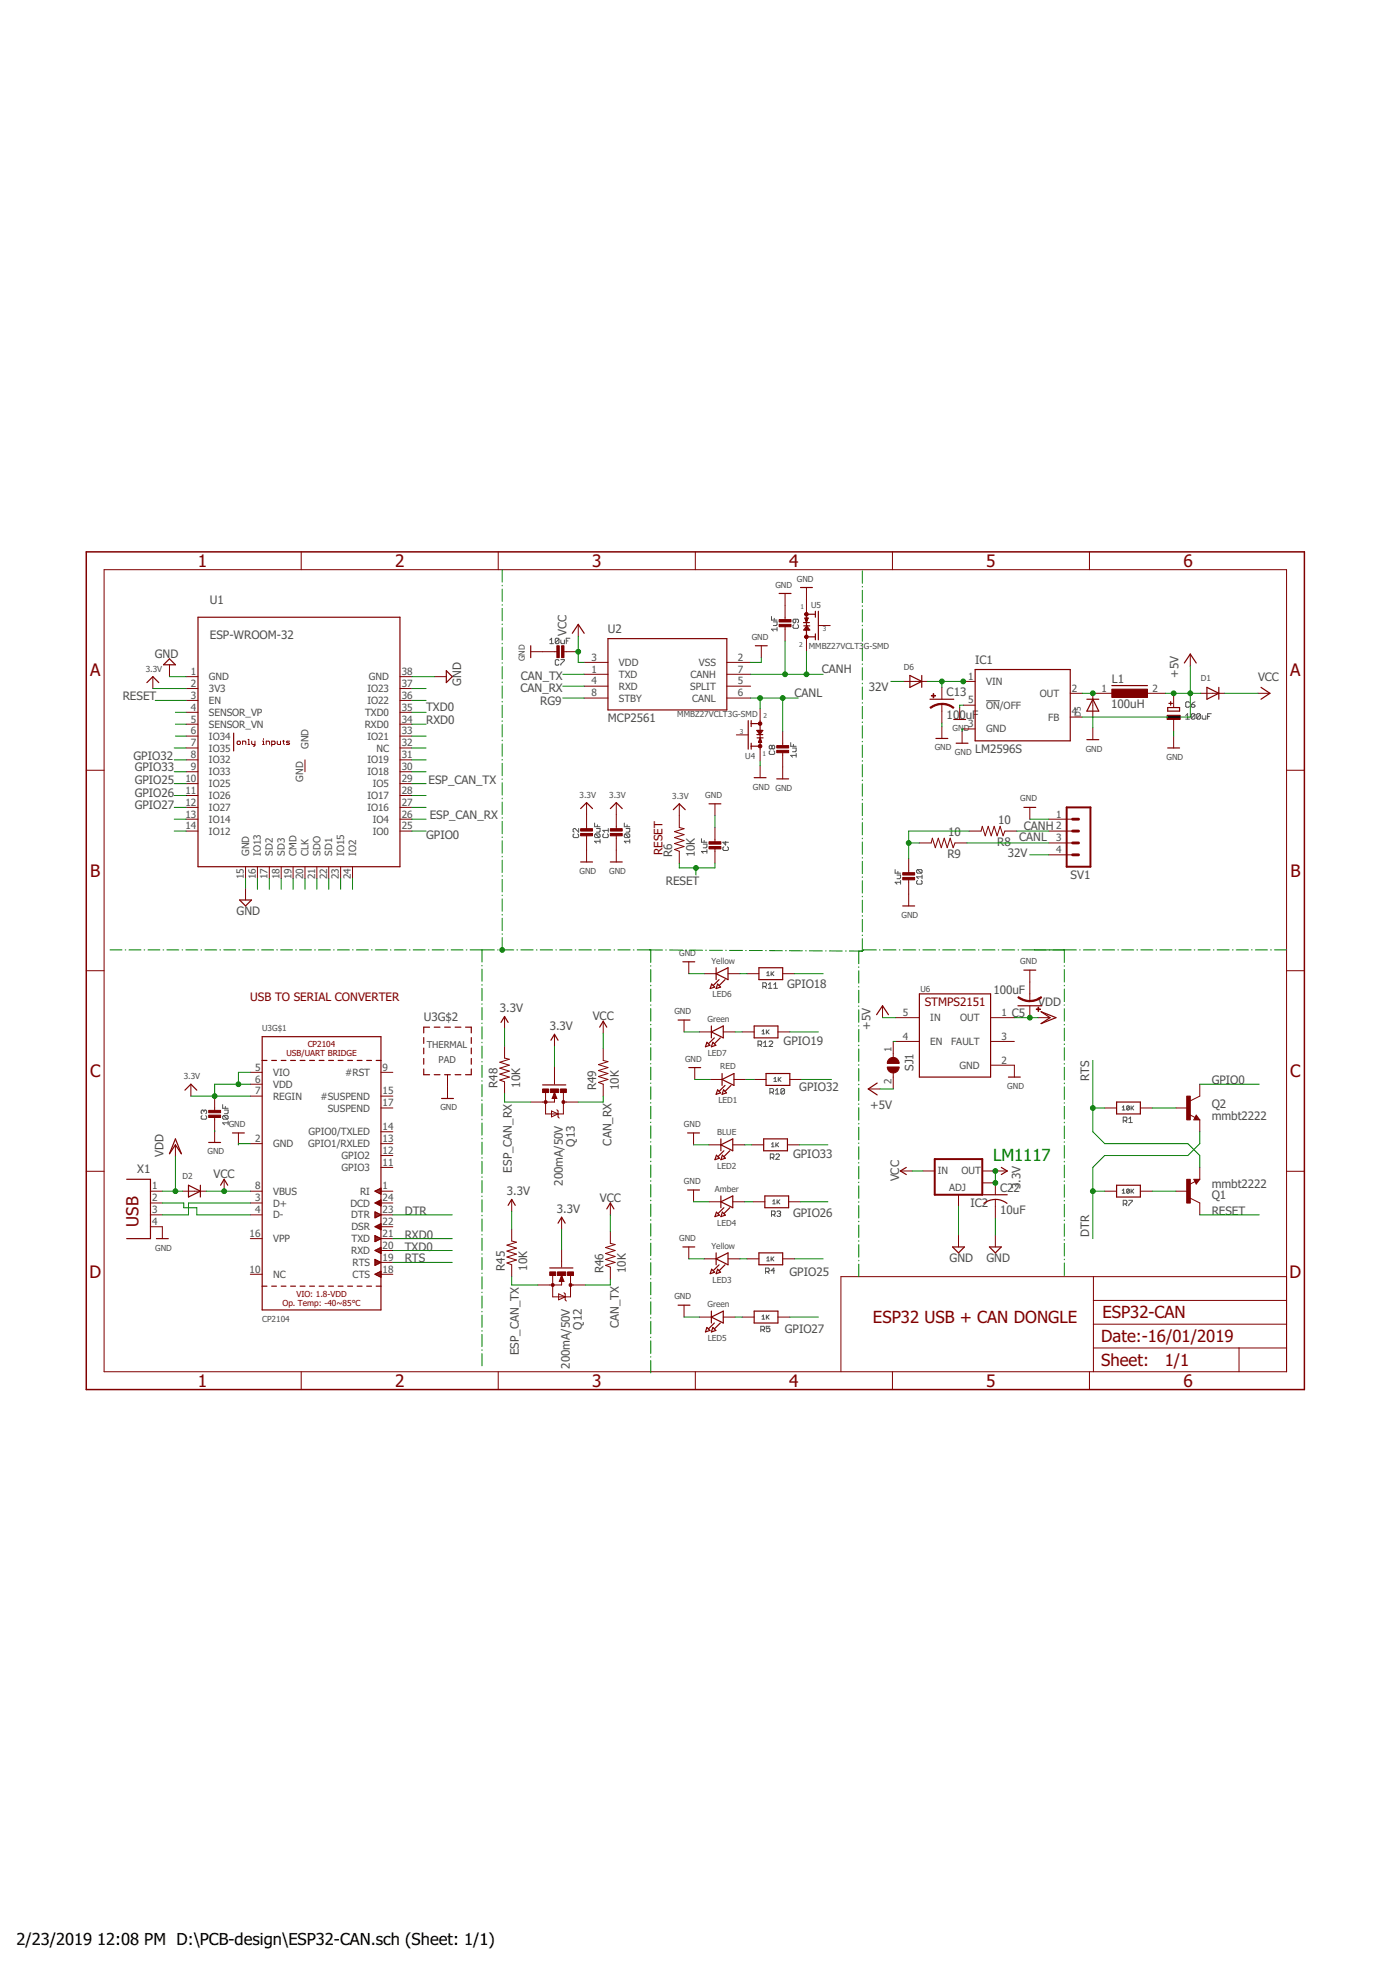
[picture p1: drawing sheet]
<svg xmlns="http://www.w3.org/2000/svg" width="297mm" height="420mm" viewBox="0 0 297 420" stroke-linecap="round" stroke-linejoin="round" font-family="sans-serif">
<defs><g id="words">
<g font-size="3.7" fill="#800000">
<text x="42.3" y="121.1">1</text>
<text x="84.4" y="121.1">2</text>
<text x="126.5" y="121.1">3</text>
<text x="168.7" y="121.1">4</text>
<text x="210.8" y="121.1">5</text>
<text x="252.9" y="121.1">6</text>
<text x="19.2" y="144.5">A</text>
<text x="275.7" y="144.5">A</text>
<text x="19.3" y="187.3">B</text>
<text x="275.8" y="187.3">B</text>
<text x="19.2" y="230.2">C</text>
<text x="275.7" y="230.2">C</text>
<text x="19.1" y="273">D</text>
<text x="275.6" y="273">D</text>
<text x="42.3" y="296.4">1</text>
<text x="84.4" y="296.4">2</text>
<text x="126.5" y="296.4">3</text>
<text x="168.7" y="296.4">4</text>
<text x="210.8" y="296.4">5</text>
<text x="252.9" y="296.4">6</text>
</g>
<text font-size="3.6" fill="#008000" x="212.2" y="248.2">LM1117</text>
<g font-size="3.6" fill="#800000">
<text x="29.6" y="262.2" transform="rotate(-90 29.6 262.2)">USB</text>
<text x="235.6" y="281.7">ESP32-CAN</text>
<text x="186.6" y="282.7">ESP32 USB + CAN DONGLE</text>
<text x="235.3" y="286.8">Date:-16/01/2019</text>
<text x="235.3" y="292">Sheet:</text>
<text x="248.9" y="291.9">1/1</text>
</g>
<g font-size="3.5">
<text x="3.5" y="415.7">2/23/2019</text>
<text x="20.8" y="415.7">12:08 PM D:\PCB-design\ESP32-CAN.sch (Sheet: 1/1)</text>
</g>
<g font-size="2.5" fill="#505050">
<text x="44.8" y="129.1">U1</text>
<text x="44.8" y="136.5">ESP-WROOM-32</text>
<text x="121" y="136" transform="rotate(-90 121 136)">VCC</text>
<text x="129.9" y="135.2">U2</text>
<text x="33.1" y="140.7">GND</text>
<text x="175.6" y="143.8">CANH</text>
<text x="208.4" y="141.8">IC1</text>
<text x="26.2" y="149.7">RESET</text>
<text x="98.6" y="146.5" transform="rotate(-90 98.6 146.5)">GND</text>
<text x="111.2" y="147.9">CAN_RX</text>
<text x="111.3" y="145.4">CAN_TX</text>
<text x="169.8" y="148.9">CANL</text>
<text x="185.7" y="147.7">32V</text>
<text x="202.3" y="148.8">C13</text>
<text x="237.6" y="145.9">L1</text>
<text x="251.8" y="144.9" transform="rotate(-90 251.8 144.9)">+5V</text>
<text x="268.8" y="145.6">VCC</text>
<text x="91.1" y="154.8">RXD0</text>
<text x="91.1" y="152">TXD0</text>
<text x="115.4" y="150.7">RG9</text>
<text x="129.9" y="154.3">MCP2561</text>
<text x="202.3" y="153.6">100uF</text>
<text x="237.5" y="151.2">100uH</text>
<text x="208.4" y="160.9">LM2596S</text>
<text x="28.5" y="162.4">GPIO32</text>
<text x="28.8" y="167.5">GPIO25</text>
<text x="28.8" y="164.7">GPIO33</text>
<text x="91.6" y="167.5">ESP_CAN_TX</text>
<text x="28.8" y="170.3">GPIO26</text>
<text x="28.8" y="172.8">GPIO27</text>
<text x="91.1" y="179.4">GPIO0</text>
<text x="91.8" y="175.1">ESP_CAN_RX</text>
<text x="202.6" y="178.6">10</text>
<text x="213.3" y="176.1">10</text>
<text x="217.8" y="179.7">CANL</text>
<text x="218.8" y="177.4">CANH</text>
<text x="143.7" y="183.2" transform="rotate(-90 143.7 183.2)">R6</text>
<text x="148.5" y="183.2" transform="rotate(-90 148.5 183.2)">10K</text>
<text x="202.4" y="183.4">R9</text>
<text x="213.1" y="180.9">R8</text>
<text x="215.4" y="183.2">32V</text>
<text x="142.3" y="189">RESET</text>
<text x="228.8" y="187.8">SV1</text>
<text x="50.6" y="195.5">GND</text>
<text x="168.2" y="211.1">GPIO18</text>
<text x="212.3" y="212.5">100uF</text>
<text x="221.9" y="214.9">VDD</text>
<text x="90.6" y="218.2">U3G$2</text>
<text x="106.8" y="216.2">3.3V</text>
<text x="117.5" y="220">3.3V</text>
<text x="126.7" y="218">VCC</text>
<text x="186" y="220" transform="rotate(-90 186 220)">+5V</text>
<text x="216.2" y="217.4">C5</text>
<text x="167.4" y="223.3">GPIO19</text>
<text x="106.3" y="232.5" transform="rotate(-90 106.3 232.5)">R48</text>
<text x="111.1" y="232.5" transform="rotate(-90 111.1 232.5)">10K</text>
<text x="127.4" y="233" transform="rotate(-90 127.4 233)">R49</text>
<text x="132.2" y="233" transform="rotate(-90 132.2 233)">10K</text>
<text x="170.8" y="233.2">GPIO32</text>
<text x="195.2" y="228.9" transform="rotate(-90 195.2 228.9)">SJ1</text>
<text x="232.8" y="231" transform="rotate(-90 232.8 231)">RTS</text>
<text x="258.9" y="231.7">GPIO0</text>
<text x="186" y="237">+5V</text>
<text x="258.9" y="239.3">mmbt2222</text>
<text x="258.9" y="236.8">Q2</text>
<text x="122.8" y="245.1" transform="rotate(-90 122.8 245.1)">Q13</text>
<text x="130.7" y="244.8" transform="rotate(-90 130.7 244.8)">CAN_RX</text>
<text x="29.3" y="250.8">X1</text>
<text x="34.9" y="247.2" transform="rotate(-90 34.9 247.2)">VDD</text>
<text x="45.7" y="251.8">VCC</text>
<text x="109.4" y="250.6" transform="rotate(-90 109.4 250.6)">ESP_CAN_RX</text>
<text x="169.5" y="247.5">GPIO33</text>
<text x="108.3" y="255.3">3.3V</text>
<text x="120.3" y="253.4" transform="rotate(-90 120.3 253.4)">200mA/50V</text>
<text x="128.2" y="256.8">VCC</text>
<text x="192.1" y="252.5" transform="rotate(-90 192.1 252.5)">VCC</text>
<text x="207.4" y="257.9">IC2</text>
<text x="213.7" y="254.7">C22</text>
<text x="218" y="254.2" transform="rotate(-90 218 254.2)">3.3V</text>
<text x="258.9" y="253.8">mmbt2222</text>
<text x="258.9" y="256.3">Q1</text>
<text x="86.5" y="259.6">DTR</text>
<text x="119" y="259.1">3.3V</text>
<text x="169.5" y="260.1">GPIO26</text>
<text x="213.7" y="259.5">10uF</text>
<text x="258.9" y="259.6">RESET</text>
<text x="86.5" y="264.7">RXD0</text>
<text x="86.5" y="267.3">TXD0</text>
<text x="86.5" y="269.8">RTS</text>
<text x="202.9" y="269.7">GND</text>
<text x="210.8" y="269.7">GND</text>
<text x="232.8" y="264.3" transform="rotate(-90 232.8 264.3)">DTR</text>
<text x="107.9" y="271.6" transform="rotate(-90 107.9 271.6)">R45</text>
<text x="112.7" y="271.6" transform="rotate(-90 112.7 271.6)">10K</text>
<text x="128.9" y="272.1" transform="rotate(-90 128.9 272.1)">R46</text>
<text x="133.7" y="272.1" transform="rotate(-90 133.7 272.1)">10K</text>
<text x="168.7" y="272.6">GPIO25</text>
<text x="124.3" y="284.2" transform="rotate(-90 124.3 284.2)">Q12</text>
<text x="132.2" y="283.8" transform="rotate(-90 132.2 283.8)">CAN_TX</text>
<text x="167.7" y="284.8">GPIO27</text>
<text x="110.9" y="289.6" transform="rotate(-90 110.9 289.6)">ESP_CAN_TX</text>
<text x="121.8" y="292.5" transform="rotate(-90 121.8 292.5)">200mA/50V</text>
</g>
<g font-size="2.5" fill="#800000">
<text x="141.6" y="182.7" transform="rotate(-90 141.6 182.7)">RESET</text>
<text x="53.5" y="213.9">USB TO SERIAL CONVERTER</text>
<text x="197.6" y="214.9">STMPS2151</text>
</g>
<g font-size="2.1" fill="#505050">
<text x="126.4" y="143.7">1</text>
<text x="126.4" y="141.2">3</text>
<text x="132.3" y="142.3">VDD</text>
<text x="149.3" y="142.3">VSS</text>
<text x="157.7" y="143.7">7</text>
<text x="157.7" y="141.2">2</text>
<text x="40.8" y="144.3">1</text>
<text x="40.8" y="146.8">2</text>
<text x="40.8" y="149.3">3</text>
<text x="44.6" y="145.4">GND</text>
<text x="44.6" y="147.9">3V3</text>
<text x="78.5" y="147.9">IO23</text>
<text x="78.8" y="145.4">GND</text>
<text x="85.8" y="144.3">38</text>
<text x="85.8" y="146.8">37</text>
<text x="85.8" y="149.3">36</text>
<text x="126.4" y="146.3">4</text>
<text x="126.4" y="148.8">8</text>
<text x="132.3" y="144.9">TXD</text>
<text x="132.3" y="147.4">RXD</text>
<text x="132.3" y="149.9">STBY</text>
<text x="147.5" y="147.4">SPLIT</text>
<text x="147.5" y="144.9">CANH</text>
<text x="147.9" y="149.9">CANL</text>
<text x="157.7" y="146.3">5</text>
<text x="157.7" y="148.8">6</text>
<text x="206.9" y="145.3">1</text>
<text x="210.7" y="146.4">VIN</text>
<text x="222.2" y="148.9">OUT</text>
<text x="229.1" y="147.8">2</text>
<text x="235.4" y="147.8">1</text>
<text x="246.3" y="147.8">2</text>
<text x="40.8" y="151.9">4</text>
<text x="40.8" y="154.4">5</text>
<text x="44.6" y="150.4">EN</text>
<text x="44.6" y="153">SENSOR_VP</text>
<text x="44.6" y="155.5">SENSOR_VN</text>
<text x="77.9" y="155.5">RXD0</text>
<text x="78" y="153">TXD0</text>
<text x="78.5" y="150.4">IO22</text>
<text x="85.8" y="151.9">35</text>
<text x="85.8" y="154.4">34</text>
<text x="206.9" y="150.3">5</text>
<text x="206.9" y="155.4">3</text>
<text x="210.7" y="151.5">ON/OFF</text>
<text x="224" y="154">FB</text>
<text x="229.1" y="152.9">4</text>
<text x="40.8" y="156.9">6</text>
<text x="40.8" y="159.5">7</text>
<text x="44.6" y="158.1">IO34</text>
<text x="44.6" y="160.6">IO35</text>
<text x="65.9" y="160" transform="rotate(-90 65.9 160)">GND</text>
<text x="78.5" y="158.1">IO21</text>
<text x="80.4" y="160.6">NC</text>
<text x="85.8" y="156.9">33</text>
<text x="85.8" y="159.5">32</text>
<text x="210.7" y="156.5">GND</text>
<text x="39.6" y="167.1">10</text>
<text x="40.8" y="162">8</text>
<text x="40.8" y="164.6">9</text>
<text x="44.6" y="163.1">IO32</text>
<text x="44.6" y="165.7">IO33</text>
<text x="64.8" y="167" transform="rotate(-90 64.8 167)">GND</text>
<text x="78.5" y="163.1">IO19</text>
<text x="78.5" y="165.7">IO18</text>
<text x="85.8" y="162">31</text>
<text x="85.8" y="164.6">30</text>
<text x="85.8" y="167.1">29</text>
<text x="39.6" y="169.6">11</text>
<text x="39.6" y="172.2">12</text>
<text x="44.6" y="168.2">IO25</text>
<text x="44.6" y="170.8">IO26</text>
<text x="44.6" y="173.3">IO27</text>
<text x="78.5" y="170.8">IO17</text>
<text x="78.5" y="173.3">IO16</text>
<text x="79.7" y="168.2">IO5</text>
<text x="85.8" y="169.6">28</text>
<text x="85.8" y="172.2">27</text>
<text x="39.6" y="174.7">13</text>
<text x="39.6" y="177.3">14</text>
<text x="44.6" y="175.8">IO14</text>
<text x="44.6" y="178.4">IO12</text>
<text x="79.7" y="175.8">IO4</text>
<text x="79.7" y="178.4">IO0</text>
<text x="85.8" y="174.7">26</text>
<text x="85.8" y="177.3">25</text>
<text x="225.7" y="174.7">1</text>
<text x="225.7" y="177.3">2</text>
<text x="225.7" y="179.8">3</text>
<text x="53.2" y="182.9" transform="rotate(-90 53.2 182.9)">GND</text>
<text x="55.8" y="182.9" transform="rotate(-90 55.8 182.9)">IO13</text>
<text x="58.3" y="182.9" transform="rotate(-90 58.3 182.9)">SD2</text>
<text x="60.8" y="182.9" transform="rotate(-90 60.8 182.9)">SD3</text>
<text x="63.4" y="182.9" transform="rotate(-90 63.4 182.9)">CMD</text>
<text x="65.9" y="182.9" transform="rotate(-90 65.9 182.9)">CLK</text>
<text x="68.5" y="182.9" transform="rotate(-90 68.5 182.9)">SDO</text>
<text x="71" y="182.9" transform="rotate(-90 71 182.9)">SD1</text>
<text x="73.5" y="182.9" transform="rotate(-90 73.5 182.9)">IO15</text>
<text x="76.1" y="182.9" transform="rotate(-90 76.1 182.9)">IO2</text>
<text x="225.7" y="182.3">4</text>
<text x="52.1" y="187.9" transform="rotate(-90 52.1 187.9)">15</text>
<text x="54.7" y="187.9" transform="rotate(-90 54.7 187.9)">16</text>
<text x="57.2" y="187.9" transform="rotate(-90 57.2 187.9)">17</text>
<text x="59.7" y="187.9" transform="rotate(-90 59.7 187.9)">18</text>
<text x="62.3" y="187.9" transform="rotate(-90 62.3 187.9)">19</text>
<text x="64.8" y="187.9" transform="rotate(-90 64.8 187.9)">20</text>
<text x="67.3" y="187.9" transform="rotate(-90 67.3 187.9)">21</text>
<text x="69.9" y="187.9" transform="rotate(-90 69.9 187.9)">22</text>
<text x="72.4" y="187.9" transform="rotate(-90 72.4 187.9)">23</text>
<text x="75" y="187.9" transform="rotate(-90 75 187.9)">24</text>
<text x="193" y="217.1">5</text>
<text x="198.8" y="218.2">IN</text>
<text x="205.2" y="218.2">OUT</text>
<text x="214" y="217.1">1</text>
<text x="190.5" y="224.7" transform="rotate(-90 190.5 224.7)">1</text>
<text x="193" y="222.2">4</text>
<text x="198.8" y="223.3">EN</text>
<text x="203.2" y="223.3">FAULT</text>
<text x="214" y="227.3">2</text>
<text x="214" y="222.2">3</text>
<text x="54.5" y="228.8">5</text>
<text x="54.5" y="231.4">6</text>
<text x="54.5" y="233.9">7</text>
<text x="58.4" y="229.9">VIO</text>
<text x="58.4" y="232.5">VDD</text>
<text x="73.8" y="229.9">#RST</text>
<text x="81.8" y="228.8">9</text>
<text x="81.8" y="233.9">15</text>
<text x="190.5" y="231.7" transform="rotate(-90 190.5 231.7)">2</text>
<text x="205.1" y="228.4">GND</text>
<text x="58.4" y="235">REGIN</text>
<text x="68.5" y="235">#SUSPEND</text>
<text x="70" y="237.5">SUSPEND</text>
<text x="81.8" y="236.4">17</text>
<text x="54.5" y="244">2</text>
<text x="58.4" y="245.2">GND</text>
<text x="65.9" y="245.2">GPIO1/RXLED</text>
<text x="66" y="242.6">GPIO0/TXLED</text>
<text x="81.8" y="241.5">14</text>
<text x="81.8" y="244">13</text>
<text x="73" y="250.2">GPIO3</text>
<text x="73" y="247.7">GPIO2</text>
<text x="81.8" y="249.1">11</text>
<text x="81.8" y="246.6">12</text>
<text x="200.4" y="250.9">IN</text>
<text x="205.5" y="250.9">OUT</text>
<text x="32.5" y="254.2">1</text>
<text x="32.5" y="256.7">2</text>
<text x="54.5" y="256.7">3</text>
<text x="54.5" y="254.2">8</text>
<text x="58.4" y="257.9">D+</text>
<text x="58.4" y="255.3">VBUS</text>
<text x="74.9" y="257.9">DCD</text>
<text x="76.9" y="255.3">RI</text>
<text x="81.8" y="254.2">1</text>
<text x="81.8" y="256.7">24</text>
<text x="202.8" y="254.6">ADJ</text>
<text x="32.5" y="259.3">3</text>
<text x="32.5" y="261.8">4</text>
<text x="54.5" y="259.3">4</text>
<text x="58.4" y="260.4">D-</text>
<text x="75" y="260.4">DTR</text>
<text x="75.1" y="262.9">DSR</text>
<text x="81.8" y="259.3">23</text>
<text x="81.8" y="261.8">22</text>
<text x="53.3" y="264.4">16</text>
<text x="58.4" y="265.5">VPP</text>
<text x="75" y="268">RXD</text>
<text x="75.1" y="265.5">TXD</text>
<text x="81.8" y="264.4">21</text>
<text x="81.8" y="266.9">20</text>
<text x="81.8" y="269.4">19</text>
<text x="53.3" y="272">10</text>
<text x="58.4" y="273.1">NC</text>
<text x="75.3" y="270.6">RTS</text>
<text x="75.4" y="273.1">CTS</text>
<text x="81.8" y="272">18</text>
</g>
<g font-size="2" fill="#505050">
<text x="91.2" y="224">THERMAL</text>
<text x="93.7" y="227.1">PAD</text>
</g>
<g font-size="1.8" fill="#505050">
<text x="165.7" y="125.6">GND</text>
<text x="170.3" y="124.3">GND</text>
<text x="173.3" y="129.9">U5</text>
<text x="160.6" y="136.7">GND</text>
<text x="31.1" y="143.6">3.3V</text>
<text x="112.1" y="141.3" transform="rotate(-90 112.1 141.3)">GND</text>
<text x="172.8" y="138.8">MMBZ27VCLT3</text>
<text x="184.6" y="138.8">G-SMD</text>
<text x="193.2" y="143.1">D6</text>
<text x="256.6" y="145.6">D1</text>
<text x="144.7" y="153.2">MMBZ27VCLT3G-SMD</text>
<text x="231" y="153.2" transform="rotate(-90 231 153.2)">D5</text>
<text x="199.8" y="160.4">GND</text>
<text x="203.6" y="156.3">GND</text>
<text x="204.1" y="161.4">GND</text>
<text x="232" y="160.6">GND</text>
<text x="159.3" y="162.1">U4</text>
<text x="249.3" y="162.4">GND</text>
<text x="123.8" y="170.5">3.3V</text>
<text x="130.2" y="170.5">3.3V</text>
<text x="143.6" y="170.8">3.3V</text>
<text x="150.7" y="170.5">GND</text>
<text x="160.9" y="168.7">GND</text>
<text x="165.7" y="169">GND</text>
<text x="218" y="171.3">GND</text>
<text x="123.8" y="186.8">GND</text>
<text x="130.2" y="186.8">GND</text>
<text x="192.6" y="196.2">GND</text>
<text x="145.1" y="204.3">GND</text>
<text x="152.1" y="205.9">Yellow</text>
<text x="218" y="206.1">GND</text>
<text x="152.3" y="213.2">LED6</text>
<text x="196.7" y="211.9">U6</text>
<text x="56" y="220.3">U3G$1</text>
<text x="144.1" y="216.7">GND</text>
<text x="151.2" y="218.4">Green</text>
<text x="146.4" y="226.9">GND</text>
<text x="151.3" y="225.6">LED7</text>
<text x="39.3" y="230.7">3.3V</text>
<text x="153.9" y="228.5">RED</text>
<text x="215.3" y="232.7">GND</text>
<text x="94.1" y="237.3">GND</text>
<text x="153.5" y="235.8">LED1</text>
<text x="48.9" y="240.8">GND</text>
<text x="146.2" y="240.8">GND</text>
<text x="153.3" y="242.5">BLUE</text>
<text x="44.3" y="246.7">GND</text>
<text x="153.3" y="249.7">LED2</text>
<text x="39" y="252">D2</text>
<text x="146.2" y="253">GND</text>
<text x="152.8" y="254.7">Amber</text>
<text x="153.3" y="261.9">LED4</text>
<text x="33.2" y="267.3">GND</text>
<text x="145.1" y="265.2">GND</text>
<text x="152.1" y="266.9">Yellow</text>
<text x="152.3" y="274.1">LED3</text>
<text x="144.1" y="277.7">GND</text>
<text x="151.2" y="279.3">Green</text>
<text x="56" y="282.5">CP2104</text>
<text x="151.3" y="286.6">LED5</text>
</g>
<g font-size="1.8" fill="#800000">
<text x="61.2" y="225.7">USB/UART BRIDGE</text>
<text x="65.8" y="223.8">CP2104</text>
<text x="60.4" y="279">Op. Temp: -40~85°C</text>
<text x="63.3" y="277.1">VIO: 1.8-VDD</text>
</g>
<g font-size="1.4" fill="#505050">
<text x="171" y="130.1">1</text>
<text x="175.9" y="135">3</text>
<text x="170.8" y="138.3">2</text>
<text x="163.2" y="153.5">2</text>
<text x="158.1" y="156.8">3</text>
<text x="162.9" y="161.6">1</text>
</g>
</g></defs>
<g fill="none" stroke="#505050" stroke-width=".21">
<path d="M117.5 136.8l.4-.4v1.2M117.5 137.6h.8M119.4 136.6v.8l-.1 .2h-.4l-.2-.2M119.4 136.6l-.1-.2h-.4l-.2 .2v.8M119.4 136.6l-.7 .8M119.8 136.8v.6l.2 .2h.6v-.8M121 137h.4M121.8 136.4h-.8v1.2M164.9 131.7v.8h1.2M165.3 132.9h.8v.6l-.2 .2h-.6M165.5 132.1v.4M166.1 134.1v.8"/>
<path d="M166.1 134.5h-1.2l.4 .4M169.7 133.5l-.2 .2v.4l.2 .2h.7l.2-.2v-.4l-.2-.2M170.1 132.3v.6l-.2 .2-.4-.2v-.4l.2-.2h.7l.2 .2v.4l-.2 .2M119.4 141.2l-.1-.2h-.4l-.2 .2v.7l.2 .3h.4l.1-.3M119.8 141h.8v.2l-.8 .7v.3M165 159.5l-.2-.2-.4 .2v.4l.2 .2 .4-.2M165 159.5l.2-.2 .3 .2v.4l-.1 .2-.4-.2M165 159.5v.4M169 158.7v.8h1.1M169.4 159.9h.7v.6l-.2 .2h-.5M169.5 159.1v.4M210.7 149.8h3"/>
<path d="M253.4 152.9l.4-.4v1.2M253.4 153.7h.8M254.2 150.2l-.2-.2h-.4l-.2 .2v.8l.2 .2h.4l.2-.2M254.6 150.6h.5l.3 .4-.3 .2h-.3l-.2-.2zM255.4 152.7v.8l-.3 .2h-.3l-.2-.2M255.4 152.7l-.3-.2h-.3l-.2 .2v.8M255.4 152.7l-.8 .8M255.4 150l-.8 .6M256.5 152.7v.8l-.2 .2h-.4l-.2-.2M256.5 152.7l-.2-.2h-.4l-.2 .2v.8M256.5 152.7l-.8 .8M256.9 152.9v.6l.2 .2h.6v-.8"/>
<path d="M258.1 153.1h.4M258.8 152.5h-.7v1.2M122.7 178.2l-.2 .2v.4l.2 .2h.7l.3-.2v-.4l-.3-.2M123.7 177.1v.7l-.8-.7-.4 .1v.5l.2 .1M127.1 175.9v.8h1.1M127.3 178.2l-.2 .2v.4l.2 .2h.7M127.3 178.2h.7l.2 .2v.4l-.2 .2M127.3 178.2l.7 .8M127.5 177.1h.7v.6l-.2 .1h-.5M127.7 176.3v.4M128.2 179.8h-1.1l.4 .4M128.2 179.4v.8"/>
<path d="M129 178.2l-.2 .2v.4l.2 .2h.8l.2-.2v-.4l-.2-.2M130 177.1v.7M130 177.5h-1.2l.4 .3M133.4 175.9v.8h1.2M133.6 178.2h.8l.2 .2v.4l-.2 .2M133.6 178.2l-.2 .2v.4l.2 .2h.8M133.6 178.2l.8 .8M133.8 177.1h.8v.6l-.2 .1h-.6M134 176.3v.4M134.6 179.8h-1.2l.4 .4M134.6 179.4v.8M149.9 179.2v.8h1.2"/>
<path d="M150.5 179.6v.4M155.1 179.8v.8l-.6-.6h1.2M164.6 160.5l-.2 .2v.3l.2 .2h.8l.1-.2v-.3l-.1-.2M170.1 161.4h-1.1l.4 .4M170.1 161v.8M150.3 180.4h.8v.6l-.2 .2h-.6M151.1 182h-1.2l.4 .4M151.1 181.6v.8M154.7 181l-.2 .2v.4l.2 .2h.7l.3-.2v-.4l-.3-.2M191.3 185.8v.8h1.1M191.7 187h.7v.6l-.1 .2h-.6M191.9 186.2v.4"/>
<path d="M192.4 188.6h-1.1l.4 .4M192.4 188.2v.8M196.1 185.8l-.2 .2v.4l.2 .2h.7M196.1 188.2l-.2 .2v.4l.2 .2h.7l.2-.2v-.4l-.2-.2M196.1 185.8h.7l.2 .2v.4l-.2 .2M196.1 185.8l.7 .8M197 187v.8M197 187.4h-1.1l.4 .4M163 210.8h.6l.2-.2v-.4l-.2-.2h-.6v1.2M163.4 210.8l.4 .4M163.9 207.9l.2-.2v.8M163.9 208.5h.5"/>
<path d="M164.2 210.4l.4-.4v1.2M164.2 211.2h.8M164.8 207.7v.8M164.9 208.1l.5 .4M165.4 211.2h.7M165.4 210.4l.3-.4v1.2M165.4 207.7l-.6 .5M43.2 238.4l-.2 .2v.4l.2 .2h.8l.2-.2v-.4l-.2-.2M43.6 237.4l-.2-.2-.4 .2v.4l.2 .2M43.6 237.4l.2-.2 .4 .2v.4l-.2 .2M43.6 237.4v.2M47.6 236.1v.8h1.1"/>
<path d="M47.8 238.4h.8l.1 .2v.4l-.1 .2M47.8 238.4l-.2 .2v.4l.2 .2h.8M47.8 238.4l.8 .8M48 237.2h.7v.6l-.1 .2h-.6M48.2 236.5v.4M48.7 240h-1.1l.4 .4M48.7 239.6v.8M162 223.3h.6l.2-.2v-.4l-.2-.2h-.6v1.1M162.4 223.3l.4 .3M162.8 220.4l.3-.3v.9M162.8 221h.6M163.2 222.9l.4-.4v1.1"/>
<path d="M163.2 223.6h.7M163.8 220.1v.9M163.9 220.5l.5 .5M164.3 222.7l.2-.2h.4l.2 .2v.2l-.8 .7h.8M164.4 220.1l-.6 .6M164.5 233.4h.6l.2-.2v-.4l-.2-.2h-.6v1.2M164.9 233.4l.4 .4M165.4 230.5l.3-.2v.8M165.4 231.1h.5M165.7 233l.4-.4v1.2M165.7 233.8h.8M166.3 230.3v.8"/>
<path d="M166.5 230.7l.4 .4M166.9 230.3l-.6 .5M167.7 232.8l-.3-.2h-.3l-.2 .2v.8M167.7 232.8v.8l-.3 .2h-.3l-.2-.2M167.7 232.8l-.8 .8M239.8 236.6l.3-.3v.9M239.8 237.2h.6M240 239.5h.6l.2-.2v-.4l-.2-.2h-.6v1.2M240.4 239.5l.4 .4M241.2 239.1l.4-.4v1.2M241.2 239.9h.8M241.3 236.5v.6l-.1 .1-.4-.1"/>
<path d="M241.3 236.5l-.4-.2-.1 .8M241.3 236.5l-.5 .6M241.7 236.3v.9M241.9 236.8l.4 .4M242.3 236.3l-.6 .6M164.6 247.4h.6l.2-.2v-.4l-.2-.2h-.6v1.2M164.9 259.6h.6l.2-.2v-.4l-.2-.2h-.6v1.2M164.9 244.5l.3-.3v.9M164.9 245.1h.5M165 247.4l.4 .4M165.1 256.7l.3-.3v.9M165.1 257.3h.6"/>
<path d="M165.2 259.6l.5 .4M165.8 246.8l.2-.2h.4l.2 .2v.2l-.8 .8h.8M165.8 244.2v.9M165.9 244.7l.5 .4M166 259l.2-.2h.4l.2 .2-.2 .4M166.1 256.4v.9M166.2 256.8l.4 .5M166.4 244.2l-.6 .6M166.4 259.4h.2M166.6 259.4l.2 .2-.2 .4h-.4l-.2-.2M166.6 256.4l-.5 .6M239.8 254.4l.3-.3v.9"/>
<path d="M239.8 255h.6M240 257.3h.6l.2-.2v-.4l-.2-.2h-.6v1.2M240.4 257.3l.4 .4M241.2 256.5h.8l-.8 1.2M241.3 254.3l-.4-.2-.1 .7M241.3 254.3v.5l-.1 .2-.4-.2M241.3 254.3l-.5 .5M241.7 254.1v.9M241.9 254.6l.4 .4M242.3 254.1l-.6 .6M163.6 271.8h.6l.2-.2v-.4l-.2-.2h-.6v1.2M163.9 268.9l.2-.3v.9"/>
<path d="M163.9 269.5h.5M164 271.8l.4 .4M164.8 268.6v.9M164.9 269l.5 .5M165.4 268.6l-.6 .6M165.5 271.6h-.7l.6-.6v1.2M162.6 284.2h.6l.2-.2v-.4l-.2-.2h-.6v1.2M162.8 281.3l.3-.2v.8M162.8 281.9h.6M163 284.2l.4 .4M163.8 281.1v.8M163.9 281.5l.5 .4"/>
<path d="M164.4 281.1l-.6 .5M164.5 283.4h-.8v.6l.4-.2 .4 .2v.4l-.2 .2h-.4l-.2-.2"/>
</g>
<g fill="none" stroke="#800000" stroke-width=".21">
<path d="M64.4 117.9v3.9M106.5 117.9v3.9M148.6 117.9v3.9M190.7 117.9v3.9M232.8 117.9v3.9M22.2 121.8h252.7v171.4h-252.7zM113.4 139.3h5.9M120.3 139.3h3.3M123.6 133.4v2.6M162.7 138v2.5M167.8 126.8v5.9M167.8 133.7v3.3"/>
<path d="M172.3 125.6v5.7M172.3 136.1v3.2M174.9 133.7h2.5M254.4 139.8v2.5M32.7 144.6v2.6M36.2 142.1v2.5M39.8 144.6h2.5M39.8 147.2h2.5M39.8 149.7h2.5M39.8 152.2h2.5M39.8 154.8h2.5M39.8 157.3h2.5"/>
<path d="M39.8 159.9h2.5M50.8 158.4h.4l.2 .2-.2 .5h-.4l-.1-.2zM51.8 159.1v-.7h.6l.1 .2v.5M53 159.1h.4M53 158h.2v1.1M53.8 158.4v.5l.2 .2h.5M54.5 158.4v.9l-.4 .2M56.1 159.1h.4M56.1 158.4h.2v.7M56.3 157.9v.1M56.9 159.1v-.7h.5l.2 .2v.5M58.1 159.1h.5l.2-.2-.2-.5h-.5v1.1"/>
<path d="M59.2 158.4v.5l.2 .2h.5v-.7M60.4 158.4h.4M60.6 158.2v.7l.2 .2M61.9 158.4h-.5l-.2 .2 .2 .1h.3l.2 .2-.2 .2h-.5M85.5 144.6h2.5M85.5 147.2h2.5M85.5 149.7h2.5M85.5 152.2h2.5M85.5 154.8h2.5M85.5 157.3h2.5M85.5 159.9h2.5M92.8 144.6h2.6"/>
<path d="M124.8 144.1h5.1M124.8 146.6h5.1M124.8 149.2h5.1M124.8 141.6h5.1M155.3 144.1h5.1M155.3 146.6h5.1M155.3 149.2h5.1M155.3 141.6h5.1M157.4 157.1h2.5M162.4 151.5v3.1M162.4 159.5v3.1M167.3 156.3v3.3"/>
<path d="M193.2 145.6h5M201.3 146.9v2.5M201.3 150.5v4M201.3 155.3v2.5M205.1 151.2v2.6M205.6 156.3v2.5M205.8 145.6h2.6M205.8 150.7h2.6M205.8 155.8h2.6M228.7 148.2h2.5M228.7 153.2h2.5M233.5 148.2v5"/>
<path d="M233.5 155.5v2.6M233.8 148.2h5.1M243.9 148.2h5.1M250.8 148.7v2.5M250.8 153.8v2.5M250.8 157.3v2.6M256.6 148.2h5.1M268.8 148.2h2.6M18.4 164.6h3.8M39.8 162.4h2.5M39.8 164.9h2.5M39.8 167.5h2.5"/>
<path d="M39.8 170h2.5M39.8 172.6h2.5M39.8 175.1h2.5M39.8 177.6h2.5M65.2 162.4v2.5M85.5 162.4h2.5M85.5 164.9h2.5M85.5 167.5h2.5M85.5 170h2.5M85.5 172.6h2.5M85.5 175.1h2.5M85.5 177.6h2.5"/>
<path d="M125.3 171.5v5.9M125.3 178.4v5.8M131.7 171.5v5.9M131.7 178.4v5.8M145.2 171.8v5l1 .3-2.1 .6 2.1 .7-2.1 .6 2.1 .6-2.1 .7 2.1 .6-2.1 .6 1.1 .4v2.6M152.8 171.8v2.5M152.8 176.8v3.3M162.4 163.7v2.5M167.3 160.6v5.9M207.1 177.6h2.6l.2-1 .6 2 .7-2 .6 2 .6-2 .7 2 .6-2 .7 2 .3-1h2.6M220.1 172.6v2.5M224.1 175.1h5.1"/>
<path d="M224.1 177.6h5.1M274.9 164.6h3.8M52.5 185.2v2.6M52.5 189.8v2.5M55 185.2v2.6M57.6 185.2v2.6M60.1 185.2v2.6M62.6 185.2v2.6M65.2 185.2v2.6M67.7 185.2v2.6M70.3 185.2v2.6M72.8 185.2v2.6"/>
<path d="M75.3 185.2v2.6M152.8 181.2v3.3M194.2 183.5v3.3M194.2 187.8v5.8M196.5 180.1h2.5l.2-1 .7 2.1 .6-2.1 .6 2.1 .7-2.1 .6 2.1 .7-2.1 .6 2.1 .4-1.1h2.5M224.1 180.1h5.1M224.1 182.7h5.1M18.4 207.5h3.8M107.8 217.2v2.6M128.9 218.2v2.6M146.2 218v2.5M147.2 205.5v2.6"/>
<path d="M150.5 208.1h2.5M155.6 208.1h2.5M159.6 208.1h2.6M167.3 208.1h2.5M188.6 214.9v2.6M191.4 217.5h5.1M211.7 217.5h5.1M220.1 207.3v6.6M220.1 214.9v2.6M221.8 217.5h2.6M274.9 207.5h3.8M40.8 231.7v2.6"/>
<path d="M45.9 234.3v3.3M45.9 238.6v5.6M53.5 229.2h2.5M53.5 231.7h2.5M53.5 234.3h2.5M81.4 229.2h2.5M81.4 234.3h2.5M81.4 236.8h2.5M95.6 229.7v5.1M107.8 223.6v2.5l1 .3-2 .6 2 .6-2 .7 2 .6-2 .7 2 .6-2 .6 1 .4v2.5M116.6 233.5v4.6h3.8v-4.6M117.9 237.4l1.4 .7-1.4 .6z"/>
<path d="M118.5 234.6v.9h-5.1M118.5 221v2.6M118.5 227.9v3.8M118.5 233.5l.5 1.3h-1zM119 237.2l.3 .2v1.3l.2 .3M120.4 235.5h3.2M128.9 224.1v2.5l1 .3-2 .6 2 .7-2 .6 2 .6-2 .7 2 .6-2 .6 1 .4v2.6M148.5 228.2v2.5M149.5 220.5h2.5M151.8 230.7h2.5M154.6 220.5h2.5M156.8 230.7h2.6"/>
<path d="M158.6 220.5h2.6M161.2 230.7h2.5M166.2 220.5h2.6M168.8 230.7h2.5M185.5 232.7h2.6M190.9 222.6v3.4M190.9 229.3v3.4M191.4 222.6h5.1M211.7 227.6h5.1v2.6M211.7 222.6h5.1M236.1 236.8h2.5M243.7 236.8h2.5"/>
<path d="M251.3 236.8h2.6M254.2 238.2l1.2 .6M255.6 238.3l.8 1h-1.3zM256.4 231.7v2.6l-2 1M256.4 239.3v2.6M18.4 250.3h3.8M32.2 254.6h2.5M32.2 257.1h2.5M32.2 259.6h2.5M37.5 244.7v2.5M39 254.6h5.1M47.9 252v2.6"/>
<path d="M50.9 242.1v2.6M53.5 254.6h2.5M53.5 244.4h2.5M53.5 257.1h2.5M53.5 259.6h2.5M81.4 254.6h2.5M81.4 244.4h2.5M81.4 257.1h2.5M81.4 259.6h2.5M81.4 249.5h2.5M81.4 247h2.5M81.4 241.9h2.5"/>
<path d="M109.3 256.3v2.6M130.4 257.1v2.5M148.2 242.1v2.6M148.2 254.3v2.5M151.5 244.7h2.6M151.5 256.8h2.6M156.6 244.7h2.5M156.6 256.8h2.5M160.7 244.7h2.5M160.9 256.8h2.5M168.3 244.7h2.5M168.5 256.8h2.6"/>
<path d="M192.4 250.3h2.5M197.2 250.3h2.5M204.8 255.3v2.6M209.9 250.3h2.5M209.9 252.8h2.5M212.7 250.3h2.5M212.7 252.8v2.5M212.7 256.3v4.1M236.1 254.6h2.5M243.7 254.6h2.5M251.3 254.6h2.6M254.4 256.1l2 1v2.5"/>
<path d="M255.1 252h1.3l-.8 1zM255.4 252.5l-1.2 .6M256.4 249.5v2.5M274.9 250.3h3.8M32.2 262.2h2.5v2.5M53.5 272.3h2.5M53.5 264.7h2.5M81.4 272.3h2.5M81.4 262.2h2.5M81.4 264.7h2.5M81.4 267.3h2.5M81.4 269.8h2.5"/>
<path d="M109.3 262.7v2.5l1.1 .3-2.1 .6 2.1 .6-2.1 .7 2.1 .6-2.1 .6 2.1 .7-2.1 .6 1 .4v2.5M118.1 272.6v4.6h3.8v-4.6M119.4 276.5l1.4 .7-1.4 .6zM120 273.7v.9h-5.1M120 260.1v2.6M120 267v3.8M120 272.6l.5 1.3h-1zM120.5 276.3l.3 .2v1.3l.2 .2M121.9 274.6h3.2M130.4 263.2v2.5l1 .3-2 .6 2 .7-2 .6 2 .6-2 .7 2 .6-2 .6 1 .4v2.5M146.2 278.9v2.6M147.2 266.5v2.5"/>
<path d="M150.5 269h2.5M155.6 269h2.5M159.6 269h2.6M167.3 269h2.5M204.8 263.9v2.6M212.7 263.9v2.6M233.7 272.8v20.4M233.7 277.9h41.2M274.9 272.8h-95.2v20.4M64.4 293.2v3.8M106.5 293.2v3.8M148.6 293.2v3.8"/>
<path d="M149.5 281.5h2.5M154.6 281.5h2.5M158.6 281.5h2.6M166.2 281.5h2.6M190.7 293.2v3.8M232.8 293.2v3.8M233.7 288.1h41.2M233.7 283h41.2M264.8 288.1v5.1"/>
</g>
<g fill="none" stroke="#800000" stroke-width=".25">
<path d="M42.3 131.9h43.2v53.3h-43.2zM113.4 138v2.5M122.3 135.3l1.3-1.9 1.2 1.9M129.9 136.5h25.4v15.2h-25.4zM161.4 138h2.6M166.5 126.8h2.5M171.1 125.6h2.5M171.7 133.1h1.3M171.8 133.8h1.2M172 132.1l.3 1 .4-1M172 132.1h.7M172 132.1l.3 .6"/>
<path d="M172.3 131.1v1.6M172.3 133.2v.5M172.3 134.5v1.5M172.3 136.1h1.9M172.3 131.3h1.9M172.4 133.8v.4M172.4 133.8l.6 .8h-1.2zM172.4 134.2l.3 .4M172.4 134.2l-.3 .4M172.4 134.2l.3 .3M172.4 134.2l-.3 .3M172.7 132.1l-.4 .6"/>
<path d="M172.7 132.1l-.5 .4M174.2 130.6v1.3M174.2 135.5v1.2M174.9 130.6v6.1M31.4 145.9l1.3-1.3 1.2 1.3M36.2 140.8l1.3 1.3h-2.6zM49.9 156.7v3.8M95.4 143.3l1.2 1.3-1.2 1.3zM159.9 154v6.1M160.5 154v1.3M160.5 158.8v1.3M160.5 154.6h1.9"/>
<path d="M160.5 159.5h1.9M161.7 156.1h1.3l-.6 .9zM161.7 157h1.3M161.8 157.7h1.3M162.1 156.1l.3 .4M162.1 156.2l.3 .3M162.1 158.6l.3-.9 .4 .9M162.1 158.6h.7M162.4 156.5v.5M162.4 154.8v1.5M162.4 157.1v.5M162.4 158v1.6"/>
<path d="M162.4 158l.4 .6M162.4 158l-.3 .6M162.6 158.2l-.5 .4M162.7 156.1l-.3 .4M162.7 156.2l-.3 .3M194.4 144.4l2.6 1.2-2.6 1.3zM197 144.4v2.5M198.7 149.4h5.1M200 157.8h2.5M203.8 153.8h2.6M204.3 158.8h2.6M208.4 143.1h20.3v15.2h-20.3z"/>
<path d="M232.3 149.4h2.5M232.3 158.1h2.5M233.5 149.4l1.3 2.6h-2.5zM237.6 146.5h7.6M249.5 151.2h2.6v.8h-2.6zM249.5 159.9h2.6M249.8 150.3h.7M250.2 149.9v.8M253.1 141.7l1.3-1.9 1.2 1.9M257.9 146.9l2.6 1.3-2.6 1.2zM260.5 146.9v2.5M269.5 146.9l1.9 1.3-1.9 1.2"/>
<path d="M124.1 172.8l1.2-1.3 1.3 1.3M130.4 172.8l1.3-1.3 1.3 1.3M143.9 173l1.3-1.2 1.2 1.2M151.5 171.8h2.6M161.2 166.2h2.5M166 166.5h2.5M218.8 172.6h2.5M51.2 192.3h2.5l-1.2 1.3zM124.1 184.2h2.5M130.4 184.2h2.6M192.9 193.6h2.6M91.8 219.5h-1.2v1.2"/>
<path d="M92.8 219.5h1.2M95 219.5h1.2M97.3 219.5h1.2M99.5 219.5h1.2v1.2M107.1 218.5l.7-1.3 .8 1.3M128.1 219.5l.8-1.3 .8 1.3M144.9 218h2.5M145.9 205.5h2.6M152 219.3v2.5M152.1 210.3l.6 .6-.9 .4zM153 208.1l2.6-1.3v2.6zM153 206.8v2.6"/>
<path d="M153.4 210.3l.6 .6-1 .4zM153.7 209.4l-1.3 1.2M154.9 209.4l-1.2 1.2M161.2 219.3h5v2.5h-5zM162.2 206.8h5.1v2.6h-5.1zM187.3 216.9l1.3-2 1.3 2M196.5 212.4h15.2v17.8h-15.2zM217.5 214.9h5.1M218.8 207.3h2.5M222.5 216.2l3.2 1.3-3.2 1.3 1.9-1.3zM39.5 233l1.3-1.3 1.3 1.3M56 226.6h1"/>
<path d="M56 221.6h25.4v58.4h-25.4zM58.1 226.6h1M60.1 226.6h1M62.1 226.6h1M64.1 226.6h1.1M66.2 226.6h1M68.2 226.6h1M70.2 226.6h1.1M72.3 226.6h1M74.3 226.6h1M76.3 226.6h1.1M78.4 226.6h1"/>
<path d="M80.4 226.6h1M90.6 228.5v1.2h1.2M90.6 221.7v1.3M90.6 224v1.2M90.6 226.2v1.2M92.8 229.7h1.2M94.4 234.8h2.5M95 229.7h1.2M97.3 229.7h1.2M100.7 221.7v1.3M100.7 224v1.2M100.7 226.2v1.2"/>
<path d="M100.7 228.5v1.2h-1.2M116 231.9h4.9M117.7 222.3l.8-1.3 .8 1.3M147.2 228.2h2.5M151.1 222.8l.6 .6-1 .3zM152 220.5l2.6-1.2v2.5zM152.3 222.8l.7 .6-1 .3zM152.7 221.8l-1.3 1.3M153.4 232.9l.6 .7-1 .3zM153.9 221.8l-1.2 1.3M154.3 230.7l2.5-1.3v2.6zM154.3 229.4v2.6"/>
<path d="M154.6 232.9l.7 .7-1 .3zM154.9 232l-1.2 1.2M156.2 232l-1.3 1.2M163.7 229.4h5.1v2.6h-5.1zM187.5 231.5l-2 1.2 2 1.3M215.5 230.2h2.5M238.6 235.5h5.1v2.6h-5.1zM255.6 238.8l.2 .3h-.4l.2-.5 .5 .6h-.7M27.1 252h5.1v12.7h-5.1M37.5 243.4l1.3 3.2-1.3-1.9-1.3 1.9zM40.3 253.3l2.5 1.3-2.5 1.2zM42.8 253.3v2.5"/>
<path d="M44.6 244.2h2.5M47.1 253.3l.8-1.3 .8 1.3M49.7 242.1h2.5M80.1 259l1.3 .6-1.3 .7zM80.1 259.9h.9M80.1 259.7h1.3M80.1 259.4h.9M80.1 259.2h.4M80.2 254.5h1.2M80.3 257.2h1.1M80.4 257h1M80.5 254.8h.9"/>
<path d="M80.6 254.3h.8M80.8 257.4h.6M80.8 256.8h.6M81 255h.4M81.1 254.1h.3M81.2 257.6h.2M81.3 256.5h.1M81.4 253.9l-1.3 .7 1.3 .6M81.4 256.5l-1.3 .6 1.3 .6M108.6 257.6l.7-1.3 .8 1.3M129.7 258.4l.7-1.3 .8 1.3M146.9 254.3h2.6"/>
<path d="M146.9 242.1h2.6M153.1 246.9l.6 .6-.9 .3zM153.1 259.1l.6 .6-.9 .3zM154.1 244.7l2.5-1.3v2.5zM154.1 256.8l2.5-1.2v2.5zM154.1 243.4v2.5M154.1 255.6v2.5M154.4 246.9l.6 .6-.9 .3zM154.4 259.1l.6 .6-.9 .3zM154.7 245.9l-1.3 1.3M154.7 258.1l-1.3 1.3M156 245.9l-1.3 1.3"/>
<path d="M156 258.1l-1.3 1.3M163.2 243.4h5.1v2.5h-5.1zM163.4 255.6h5.1v2.5h-5.1zM193.7 249.5l-1.3 .8 1.3 .7M210.2 255.3h5M210.2 257.2a4 4 0 0 1 5 0M214 249.5l1.2 .8-1.2 .7M238.6 253.3h5.1v2.5h-5.1zM255.4 252.2h.7l-.5 .6-.2-.5h.4l-.2 .2M33.4 264.7h2.6M56 274.9h1M58.1 274.9h1"/>
<path d="M60.1 274.9h1M62.1 274.9h1M64.1 274.9h1.1M66.2 274.9h1M68.2 274.9h1M70.2 274.9h1.1M72.3 274.9h1M74.3 274.9h1M76.3 274.9h1.1M78.4 274.9h1M80.1 264.1l1.3 .6-1.3 .6zM80.1 269.2l1.3 .6-1.3 .6z"/>
<path d="M80.1 260.1h.4M80.1 265.2h.4M80.1 265h.8M80.1 264.8h1.2M80.1 264.5h.9M80.1 264.3h.5M80.1 264.1h.1M80.1 270.3h.3M80.1 270.1h.7M80.1 269.9h1.2M80.1 269.6h1M80.1 269.4h.6"/>
<path d="M80.1 269.2h.1M80.2 272.3h1.2M80.3 267.2h1.1M80.3 262.1h1.1M80.4 274.9h1M80.4 262.3h1M80.5 267.4h.9M80.5 272.5h.9M80.6 272.1h.8M80.7 267h.7M80.8 261.9h.6M80.9 262.5h.5"/>
<path d="M80.9 267.6h.5M81 272.8h.4M81.1 271.9h.3M81.2 266.7h.2M81.2 261.6h.2M81.3 262.7h.1M81.4 261.5l-1.3 .7 1.3 .6M81.4 266.6l-1.3 .7 1.3 .6M81.4 271.7l-1.3 .6 1.3 .7M117.5 271h4.9M119.3 261.4l.7-1.3 .8 1.3M144.9 278.9h2.5"/>
<path d="M145.9 266.5h2.6M152.1 271.3l.6 .6-.9 .3zM153 269l2.6-1.2v2.5zM153 267.8v2.5M153.4 271.3l.6 .6-1 .3zM153.7 270.3l-1.3 1.3M154.9 270.3l-1.2 1.3M162.2 267.8h5.1v2.5h-5.1zM203.6 266.5h2.5l-1.3 1.3zM211.4 266.5h2.6l-1.3 1.3zM151.1 283.7l.6 .6-1 .3zM152 281.5l2.6-1.3v2.5z"/>
<path d="M152 280.2v2.5M152.3 283.7l.7 .6-1 .3zM152.7 282.7l-1.3 1.3M153.9 282.7l-1.2 1.3M161.2 280.2h5v2.5h-5z"/>
</g>
<g fill="#800000" stroke="#800000" stroke-width=".21">
<path d="M151.5 179.9h2.6v.5h-2.6z"/>
<path d="M151.5 180.9h2.6v.5h-2.6z"/>
<path d="M130.4 178.1h2.6v.5h-2.6z"/>
<path d="M130.4 177.1h2.6v.5h-2.6z"/>
<path d="M124.1 178.1h2.5v.5h-2.5z"/>
<path d="M124.1 177.1h2.5v.5h-2.5z"/>
<path d="M44.6 238.3h2.5v.5h-2.5z"/>
<path d="M44.6 237.3h2.5v.5h-2.5z"/>
<path d="M253.6 252h.8v5.1h-.8z"/>
<path d="M253.6 234.3h.8v5h-.8z"/>
<path d="M117.5 271.8h1.2v.8h-1.2z"/>
<path d="M121.3 271.8h1.3v.8h-1.3z"/>
<path d="M119.1 271.8h1.8v.8h-1.8z"/>
<path d="M116 232.7h1.2v.8h-1.2z"/>
<path d="M119.8 232.7h1.2v.8h-1.2z"/>
<path d="M117.6 232.7h1.8v.8h-1.8z"/>
<path d="M237.6 147.3h7.6v1.8h-7.6z"/>
<path d="M249.4 152.9h2.8v.9h-2.8z"/>
<path d="M120 138h.5v2.5h-.5z"/>
<path d="M119 138h.5v2.5h-.5z"/>
<path d="M166 160.4h2.5v.5h-2.5z"/>
<path d="M166 159.3h2.5v.6h-2.5z"/>
<path d="M166.5 132.4h2.5v.5h-2.5z"/>
<path d="M166.5 133.4h2.5v.5h-2.5z"/>
<path d="M192.9 186.5h2.6v.5h-2.6z"/>
<path d="M192.9 187.5h2.6v.5h-2.6z"/>
<path d="M199 148.6h.9v.2h-.9z"/>
<path d="M199.4 148.3h.1v.8h-.1z"/>
<path d="M221.4 215.6h.9v.2h-.9z"/>
<path d="M221.8 215.2h.2v.9h-.2z"/>
</g>
<g fill="#800000" stroke="#800000" stroke-width=".21">
<path d="M162.1 154.5a.38 .38 0 0 1 .6-.1 .38 .38 0 0 1-.1 .6 .38 .38 0 0 1-.5-.4l.3-.1 .2 .1-.2 .2-.3-.2z" fill-rule="evenodd"/>
<path d="M162.1 159.3a.38 .38 0 0 1 .6-.1 .38 .38 0 0 1-.1 .6 .38 .38 0 0 1-.5-.3l.3-.2 .2 .2-.2 .1-.3-.1z" fill-rule="evenodd"/>
<path d="M172 135.9a.38 .38 0 0 1 .6-.1 .38 .38 0 0 1-.1 .6 .38 .38 0 0 1-.5-.3l.3-.1 .2 .1-.2 .1-.3-.1z" fill-rule="evenodd"/>
<path d="M172 131.1a.38 .38 0 0 1 .6-.1 .38 .38 0 0 1-.1 .6 .38 .38 0 0 1-.5-.3l.3-.2 .2 .2-.2 .1-.3-.1z" fill-rule="evenodd"/>
<path d="M189.6 228h2.6a1.27 1.27 0 0 1-1.3 1.3 1.27 1.27 0 0 1-1.3-1.3z" fill-rule="evenodd"/>
<path d="M190 226.3a1.27 1.27 0 0 1 1.4-.2 1.27 1.27 0 0 1 .8 1.2h-2.6l.1-.5z" fill-rule="evenodd"/>
<path d="M201.3 150.3l1.3 .2 1.3 .7-.2 .2-1.4-.7-1-.1z" fill-rule="evenodd"/>
<path d="M198.7 151.2l1.2-.7 1.4-.2v.3l-1 .1-1.4 .7z" fill-rule="evenodd"/>
<path d="M217.7 213l1.4 .7 1 .1v.3l-.9-.1-1-.4-.7-.4z" fill-rule="evenodd"/>
<path d="M220.1 213.8l1-.1 1.4-.7 .1 .2-.7 .4-1 .4-.8 .1z" fill-rule="evenodd"/>
<circle cx="118.1" cy="274.6" r=".32"/>
<circle cx="121.9" cy="274.6" r=".32"/>
<circle cx="116.6" cy="235.5" r=".33"/>
<circle cx="120.4" cy="235.5" r=".33"/>
</g>
<path d="M18.4 117.9h260.3v179.1h-260.3zM118.5 234.4v.2h-.3l.3-.9 .2 .9M120 273.5v.2h-.2l.2-.9 .3 .9" fill="none" stroke="#800000" stroke-width=".32"/>
<path d="M227.9 172.6h5.1v12.6h-5.1zM199.7 247.7h10.2v7.6h-10.2z" fill="none" stroke="#800000" stroke-width=".42"/>
<path d="M229.2 177.6h1.3M229.2 175.1h1.3M229.2 180.1h1.3M229.2 182.7h1.3" fill="none" stroke="#800000" stroke-width=".61"/>
<g fill="none" stroke="#008000" stroke-width=".21">
<path d="M107.3 121.8v2.6M107.3 125.1v.1M107.3 125.9v2.6M107.3 129.2v.1M107.3 130v2.7M107.3 133.3v.2M107.3 134.2v2.6M107.3 137.5v.1M107.3 138.3v2.6M123.6 136v5.6h1.2M167.8 137v7.1M172.3 139.3v4.8"/>
<path d="M184.3 122v2.7M184.3 125.3v.2M184.3 126.2v2.6M184.3 129.5v.1M184.3 130.3v2.6M184.3 133.6v.1M184.3 134.4v2.7M184.3 137.7v.2M184.3 138.6v2.6M32.7 147.2h7.1M33.2 149.7h6.6M36.2 144.6h3.6"/>
<path d="M37.2 159.9h2.6M37.5 154.8h2.3M37.5 152.2h2.3M37.5 157.3h2.3M88 144.6h4.8M88 147.2h3.1M88 149.7h3.1M88 154.8h3.1M88 152.2h3.1M88 157.3h3.1M88 159.9h3.1M107.3 141.6v.2"/>
<path d="M107.3 142.5v2.6M107.3 145.8v.1M107.3 146.6v2.6M107.3 149.9v.1M107.3 150.7v2.7M107.3 154v.2M107.3 154.9v2.6M107.3 158.2v.1M107.3 159v2.6M120.3 144.1h4.5M120.3 146.6h4.5M120.3 149.2h4.5"/>
<path d="M160.4 144.1h15.5M160.4 149.2h10.2M162.4 149.2v2.3M162.7 140.5v1.1h-2.3M167.3 149.2v7.1M184.3 141.9v.1M184.3 142.7v2.6M184.3 146v.2M184.3 146.8v2.7M184.3 150.2v.1M184.3 151v2.6M184.3 154.3v.1"/>
<path d="M184.3 155.1v2.7M184.3 158.4v.2M184.3 159.3v2.6M190.4 145.6h2.8M198.2 145.6h7.9M201.3 145.6v1.3M201.3 154.5v.8M205.8 150.7h-.7v.5M205.8 155.8h-.2v.5M231.2 148.2h2.6M233.5 153.2v2.3M249 148.2h7.6"/>
<path d="M250.8 148.2v.5M250.8 156.3v1M254.4 142.3v10.9h-23.2M261.7 148.2h7.1M37.2 175.1h2.6M37.2 177.6h2.6M37.2 162.4h2.6M37.2 164.9h2.6M37.2 170h2.6M37.2 172.6h2.6M37.2 167.5h2.6M88 175.1h3.1"/>
<path d="M88 177.6h3.1M88 162.4h3.1M88 164.9h3.1M88 170h3.1M88 172.6h3.1M88 167.5h3.1M107.3 162.3v.2M107.3 163.1v2.7M107.3 166.5v.1M107.3 167.3v2.6M107.3 170.6v.1M107.3 171.4v2.7"/>
<path d="M107.3 174.7v.2M107.3 175.6v2.6M107.3 178.9v.1M107.3 179.7v2.6M152.8 174.3v2.5M162.4 162.6v1.1M184.3 162.6v.1M184.3 163.4v2.6M184.3 166.7v.1M184.3 167.5v2.7M184.3 170.8v.2M184.3 171.7v2.6"/>
<path d="M184.3 175v.1M184.3 175.8v2.6M184.3 179.1v.2M184.3 179.9v2.7M207.1 177.6h-12.9v5.9M217.3 177.6h6.8M220.1 175.1h4M52.5 187.8v2M55 187.8v2.3M57.6 187.8v2.3M60.1 187.8v2.3M62.6 187.8v2.3"/>
<path d="M65.2 187.8v2.3M67.7 187.8v2.3M70.3 187.8v2.3M72.8 187.8v2.3M75.3 187.8v2.3M107.3 183v.1M107.3 183.8v2.7M107.3 187.1v.2M107.3 188v2.6M107.3 191.3v.1M107.3 192.1v2.6M107.3 195.4v.2"/>
<path d="M107.3 196.2v2.7M107.3 199.6v.1M145.2 184.5v1h7.6v-1M148.7 185.5v1.5M184.3 183.3v.1M184.3 184.1v2.6M184.3 187.4v.1M184.3 188.2v2.7M184.3 191.5v.2M184.3 192.4v2.6M184.3 195.7v.1M184.3 196.5v2.6"/>
<path d="M184.3 199.8v.1M194.2 180.1h2.3M206.6 180.1h17.5M220.1 182.7h4M23.5 203h2.6M26.8 203h.1M27.6 203h2.5M30.8 203h.1M31.6 203h2.6M34.8 203h.2M35.7 203h2.5M38.9 203h.1"/>
<path d="M39.7 203h2.6M42.9 203h.2M43.8 203h2.5M47 203h.1M47.8 203h2.6M51.1 203h.1M51.9 203h2.5M55.1 203h.1M55.9 203h2.6M59.1 203h.2M60 203h2.5M63.2 203h.1"/>
<path d="M64 203h2.6M67.2 203h.2M68.1 203h2.5M71.3 203h.1M72.1 203h2.6M75.3 203h.2M76.2 203h2.5M79.4 203h.1M80.2 203h2.6M83.4 203h.2M84.3 203h2.5M87.5 203h.1"/>
<path d="M88.3 203h2.5M91.5 203h.2M92.4 203h2.5M95.6 203h.1M96.4 203h2.6M99.6 203h.2M100.5 203h5.1M103 203v2.6M103 206.3v.1M103 207.1v2.6M103 210.4v.1M103 211.2v2.6"/>
<path d="M103 214.5v.2M103 215.3v2.7M103 218.6v.2M103 219.4v2.7M106.3 203h.2M107.1 203h2.7M107.3 200.4v2.6M107.8 219.8v3.8M110.5 203h.1M111.3 203h2.6M114.6 203h.2M115.4 203h2.7"/>
<path d="M118.8 203h.1M119.6 203h2.6M122.9 203h.1M123.7 203h2.7M127.1 203h.1M127.9 203h2.6M131.2 203h.1M132 203h2.7M135.3 203h.2M136.2 203h2.9v2.7M138.8 203h2.8M139.1 206.4v.1"/>
<path d="M139.1 207.2v2.7M139.1 210.5v.2M139.1 211.4v2.6M139.1 214.7v.2M139.1 215.5v2.7M139.1 218.9v.1M139.1 219.7v2.7M142.3 203h.1M143.1 203l2.8 .1M146.5 203.1h.2M147.2 208.1h3.3M147.3 203.1h2.8"/>
<path d="M150.8 203.1h.1M151.6 203.1h2.8M155.1 203.1h.1M155.9 203.1h2.8M158.1 208.1h1.5M159.3 203.1h.2M160.1 203.1h2.8M163.6 203.2h.1M164.4 203.2h2.8M167.9 203.2h.1M168.7 203.2h2.8M169.8 208.1h6.1"/>
<path d="M172.1 203.2h.2M173 203.2h2.7M176.4 203.2h.2M177.2 203.2h2.8M180.7 203.2h.1M181.5 203.2l2.8 .1M183.5 206.6v.2M183.5 207.5v2.6M183.5 210.8v.1M183.5 211.6v2.7M183.5 215v.1M183.5 215.8v2.7"/>
<path d="M183.5 219.2v.1M183.5 220v2.7M184.3 200.6v2.7M184.3 203.3h-.8v2.7M187.3 203h-2.8l-.2 .3M187.9 203h.2M188.6 217.5h2.8M188.7 203h2.8M192.2 203h.1M193 203h2.7M196.4 203h.1M197.2 203h2.7"/>
<path d="M200.6 203h.2M201.4 203h2.8M204.9 203h.1M205.7 203h2.7M209.1 203h.1M209.9 203h2.7M213.3 203h.1M214.1 203h2.8M216.8 217.5h5M217.6 203h.1M218.4 203h11.6M227.4 203v2.7"/>
<path d="M227.4 206.4v.1M227.4 207.2v2.7M227.4 210.6v.1M227.4 211.4v2.7M227.4 214.7v.2M227.4 215.6v2.6M227.4 218.9v.2M227.4 219.7v2.7M230.7 203h.1M231.5 203h2.6M234.8 203h.1M235.6 203h2.6"/>
<path d="M238.9 203h.1M239.7 203h2.6M243 203h.1M243.8 203h2.6M247 203h.2M247.9 203h2.5M251.1 203h.1M251.9 203h2.6M255.2 203h.1M256 203h2.6M259.3 203h.1M260.1 203h2.6"/>
<path d="M263.4 203h.1M264.2 203h2.6M267.4 203h.2M268.3 203h2.5M271.5 203h.2M272.4 203h2.5M40.8 234.3h12.7M53.5 229.2h-2.6v2.5M53.5 231.7h-7.6v2.6M103 222.7v.2M103 223.6v2.6M103 226.8v.2"/>
<path d="M103 227.7v2.6M103 230.9v.2M103 231.8v2.6M103 235.1v.1M103 235.9v2.6M103 239.2v.1M103 240v2.6M107.8 233.7v1.8h5.6M118.5 223.6v4.3M128.9 234.3v1.2h-5.3M128.9 220.8v3.3M139.1 223.1v.1"/>
<path d="M139.1 223.9v2.7M139.1 227.3v.1M139.1 228.1v2.7M139.1 231.4v.2M139.1 232.3v2.6M139.1 235.6v.2M139.1 236.4v2.7M139.1 239.8v.1M146.2 220.5h3.3M148.5 230.7h3.3M157.1 220.5h1.5M159.4 230.7h1.8"/>
<path d="M168.8 220.5h6.1M171.3 230.7h6.4M183.5 223.4v.1M183.5 224.2v2.6M183.5 227.5v.2M183.5 228.3v2.7M183.5 231.7v.2M183.5 232.5v2.7M183.5 235.9v.1M183.5 236.7v2.7M188.1 232.7h2.8M190.9 222.6h.5"/>
<path d="M227.4 223.1v.1M227.4 223.9v2.7M227.4 227.3v.1M227.4 228.1v2.7M227.4 231.5v.1M227.4 232.3v2.7M227.4 235.6v.2M227.4 236.5v2.6M227.4 239.8v.2M233.5 226.6v15.3l2.6 2.5h17.8l2.5 2.6v2.5M233.5 236.8h2.6M246.2 236.8h5.1"/>
<path d="M256.4 231.7h12.7M34.7 257.1h4.6v1h2.8v1.5h11.4M34.7 254.6h4.3M37.5 247.2v7.4M44.1 254.6h9.4M45.9 241.6v.3M53.5 244.4h-2.6v.3M53.5 257.1h-13.2v2.5h-5.6M83.9 259.6h12.7M103 243.3v.1M103 244.1v2.6M103 247.4v.1"/>
<path d="M103 248.2v2.6M103 251.5v.1M103 252.3v2.6M103 255.6v.1M103 256.4v2.6M103 259.7v.1M109.3 258.9v3.8M130.4 259.6v3.6M139.1 240.6v2.7M139.1 244v.1M139.1 244.8v2.7M139.1 248.1v.2"/>
<path d="M139.1 249v2.7M139.1 252.3v.2M139.1 253.1v2.7M139.1 256.5v.1M139.1 257.3v2.7M148.2 256.8h3.3M148.2 244.7h3.3M159.1 256.8h1.8M159.1 244.7h1.6M170.8 244.7h6.1M171.1 256.8h5.8M183.5 240.1v.1"/>
<path d="M183.5 240.9v2.7M183.5 244.3v.1M183.5 245.1v2.7M183.5 248.4v.2M183.5 249.3v2.6M183.5 252.6v.2M183.5 253.4v2.7M183.5 256.8v.1M183.5 257.6v2.7M194.9 250.3h2.3M204.8 257.9v6M212.4 250.3h.3v2.5h-.3"/>
<path d="M227.4 240.6v2.7M227.4 244v.1M227.4 244.8v2.7M227.4 248.2v.1M227.4 249v2.7M227.4 252.4v.1M227.4 253.2v2.7M227.4 256.5v.2M227.4 257.4v2.7M233.5 254.6h2.6M246.2 254.6h5.1M256.4 241.9v2.5l-2.5 2.6h-17.8l-2.6 2.5v15.2"/>
<path d="M256.4 259.6h12.7M83.9 264.7h12.7M83.9 267.3h12.7M83.9 269.8h12.7M103 260.5v2.6M103 263.8v.1M103 264.6v2.7M103 267.9v.2M103 268.7v2.7M103 272v.2M103 272.9v2.6M103 276.1v.2"/>
<path d="M103 277v2.6M109.3 272.8v1.8h5.6M120 262.7v4.3M130.4 273.3v1.3h-5.3M139.1 260.7v.1M139.1 261.5v2.7M139.1 264.9v.1M139.1 265.7v2.7M139.1 269v.2M139.1 269.9v2.6M139.1 273.2v.1M139.1 274v2.7"/>
<path d="M139.1 277.4v.1M139.1 278.2v2.7M147.2 269h3.3M158.1 269h1.5M169.8 269h6.1M183.5 261v.1M183.5 261.8v2.7M183.5 265.2v.1M183.5 266v2.7M183.5 269.3v.2M183.5 270.2v2.6M212.7 260.4v3.5"/>
<path d="M227.4 260.7v.2M227.4 261.6v2.6M227.4 264.9v.1M227.4 265.7v2.7M227.4 269.1v.1M227.4 269.9v2.7M103 280.2v.2M103 281.1v2.6M103 284.4v.1M103 285.2v2.6M103 288.5v.1M103 289.3v2.6"/>
<path d="M139.1 281.6v.1M139.1 282.4v2.7M139.1 285.7v.2M139.1 286.6v2.6M139.1 289.9v.1M139.1 290.7v2.7M146.2 281.5h3.3M157.1 281.5h1.5M168.8 281.5h6.1"/>
</g>
<g fill="#008000" stroke="#008000" stroke-width=".21">
<circle cx="45.9" cy="234.3" r=".51"/>
<circle cx="50.9" cy="231.7" r=".51"/>
<circle cx="212.7" cy="252.8" r=".51"/>
<circle cx="212.7" cy="250.3" r=".51"/>
<circle cx="148.7" cy="185.5" r=".51"/>
<circle cx="233.5" cy="236.8" r=".51"/>
<circle cx="233.5" cy="254.6" r=".51"/>
<circle cx="167.8" cy="144.1" r=".51"/>
<circle cx="172.3" cy="144.1" r=".51"/>
<circle cx="162.4" cy="149.2" r=".51"/>
<circle cx="167.3" cy="149.2" r=".51"/>
<circle cx="123.6" cy="139.3" r=".51"/>
<circle cx="47.9" cy="254.6" r=".51"/>
<circle cx="233.5" cy="148.2" r=".51"/>
<circle cx="205.8" cy="145.6" r=".51"/>
<circle cx="201.3" cy="145.6" r=".51"/>
<circle cx="194.2" cy="180.1" r=".51"/>
<circle cx="107.3" cy="203" r=".51"/>
<circle cx="250.8" cy="148.2" r=".51"/>
<circle cx="254.4" cy="148.2" r=".51"/>
<circle cx="220.1" cy="217.5" r=".51"/>
<circle cx="37.5" cy="254.6" r=".51"/>
</g>
<use href="#words"/>
</svg>
